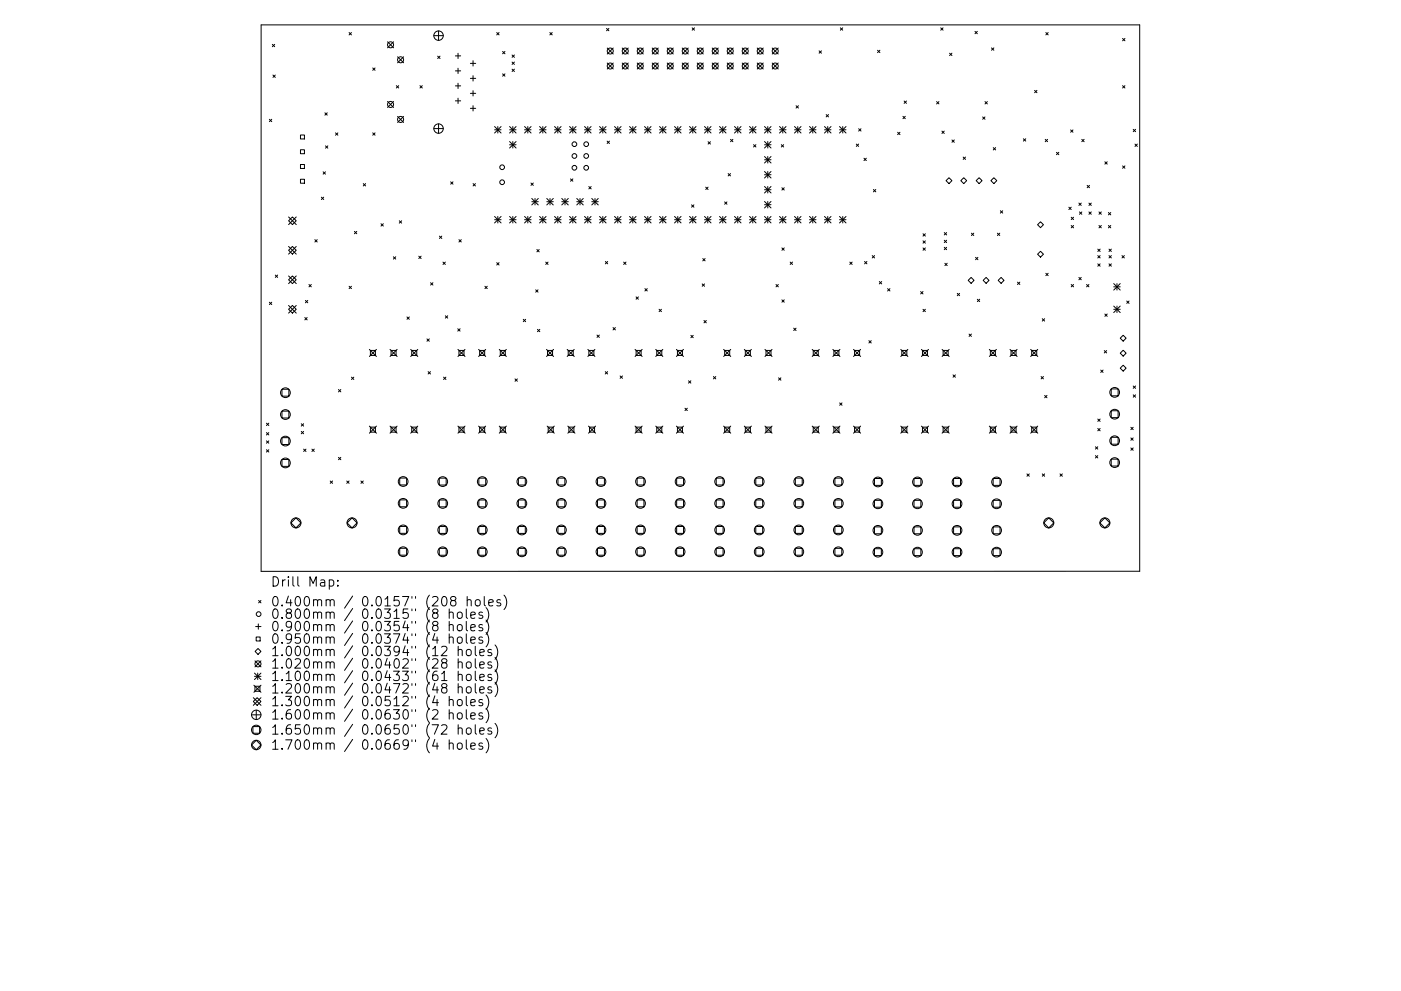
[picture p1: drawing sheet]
<svg xmlns="http://www.w3.org/2000/svg" width="297mm" height="210mm" viewBox="0 0 297 210" stroke-linecap="round" stroke-linejoin="round" font-family="sans-serif">
<defs><g id="words">
<g font-size="2.8">
<text x="57.3" y="124.5">Drill Map:</text>
<text x="57.3" y="128.7">0.400mm / 0.0157&quot; (208 holes)</text>
<text x="57.3" y="131.3">0.800mm / 0.0315&quot; (8 holes)</text>
<text x="57.3" y="133.9">0.900mm / 0.0354&quot; (8 holes)</text>
<text x="57.3" y="136.6">0.950mm / 0.0374&quot; (4 holes)</text>
<text x="57.3" y="139.2">1.000mm / 0.0394&quot; (12 holes)</text>
<text x="57.3" y="141.9">1.020mm / 0.0402&quot; (28 holes)</text>
<text x="57.3" y="144.5">1.100mm / 0.0433&quot; (61 holes)</text>
<text x="57.3" y="147.1">1.200mm / 0.0472&quot; (48 holes)</text>
<text x="57.3" y="149.8">1.300mm / 0.0512&quot; (4 holes)</text>
<text x="57.3" y="152.7">1.600mm / 0.0630&quot; (2 holes)</text>
<text x="57.3" y="155.9">1.650mm / 0.0650&quot; (72 holes)</text>
<text x="57.3" y="159.1">1.700mm / 0.0669&quot; (4 holes)</text>
</g>
</g></defs>
<g fill="none" stroke="#000" stroke-width=".21">
<path d="M55.4 5.3h186.2v115.9h-186.2zM57.7 9.4l.5 .5M57.9 15.9l.5 .5M58.2 9.4l-.5 .5M58.4 15.9l-.5 .5M74 6.9l.5 .5M74.5 6.9l-.5 .5M79 14.4l.5 .5M79.5 14.4l-.5 .5M82.2 8.9l1.2 1.2M83.4 8.9l-1.2 1.2M84 18.2l.5 .5"/>
<path d="M84.3 12l1.3 1.3M84.5 18.2l-.5 .5M85.6 12l-1.3 1.3M89 18.2l.5 .5M89.5 18.2l-.5 .5M92 7.6h2M92.8 11.9l.5 .5M93 6.6v2M93.3 11.9l-.5 .5M96.5 11.9h1.2M96.5 15h1.2M96.5 18.2h1.2"/>
<path d="M97.1 11.3v1.1M97.1 14.5v1.1M97.1 17.7v1.1M99.7 13.4h1.2M99.7 16.6h1.2M99.7 19.8h1.2M100.3 12.9v1.1M100.3 16.1v1.1M100.3 19.2v1.2M105.3 6.9l.5 .5M105.8 6.9l-.5 .5M106.6 10.9l.5 .5"/>
<path d="M106.6 15.7l.5 .5M107.1 10.9l-.5 .5M107.1 15.7l-.5 .5M108.6 11.7l.5 .5M108.6 13.2l.5 .5M108.6 14.7l.5 .5M109.1 11.7l-.5 .5M109.1 13.2l-.5 .5M109.1 14.7l-.5 .5M116.6 6.9l.5 .5M117.1 6.9l-.5 .5M128.6 6l.5 .5"/>
<path d="M128.7 10.2l1.3 1.3M128.7 13.4l1.3 1.2M129.1 6l-.5 .5M130 10.2l-1.3 1.3M130 13.4l-1.3 1.2M131.9 13.4l1.3 1.2M131.9 10.2l1.3 1.3M133.2 10.2l-1.3 1.3M133.2 13.4l-1.3 1.2M135.1 13.4l1.3 1.2M135.1 10.2l1.3 1.3M136.4 10.2l-1.3 1.3"/>
<path d="M136.4 13.4l-1.3 1.2M138.3 13.4l1.3 1.2M138.3 10.2l1.3 1.3M139.6 10.2l-1.3 1.3M139.6 13.4l-1.3 1.2M141.5 13.4l1.2 1.2M141.5 10.2l1.2 1.3M142.7 10.2l-1.2 1.3M142.7 13.4l-1.2 1.2M144.6 13.4l1.3 1.2M144.6 10.2l1.3 1.3M145.9 10.2l-1.3 1.3"/>
<path d="M145.9 13.4l-1.3 1.2M146.7 5.9l.5 .5M147.2 5.9l-.5 .5M147.8 13.4l1.3 1.2M147.8 10.2l1.3 1.3M149.1 10.2l-1.3 1.3M149.1 13.4l-1.3 1.2M151 10.2l1.3 1.3M151 13.4l1.3 1.2M152.3 10.2l-1.3 1.3M152.3 13.4l-1.3 1.2M154.2 10.2l1.3 1.3"/>
<path d="M154.2 13.4l1.3 1.2M155.5 10.2l-1.3 1.3M155.5 13.4l-1.3 1.2M157.4 13.4l1.2 1.2M157.4 10.2l1.2 1.3M158.6 10.2l-1.2 1.3M158.6 13.4l-1.2 1.2M160.5 13.4l1.3 1.2M160.5 10.2l1.3 1.3M161.8 10.2l-1.3 1.3M161.8 13.4l-1.3 1.2M163.7 10.2l1.3 1.3"/>
<path d="M163.7 13.4l1.3 1.2M165 10.2l-1.3 1.3M165 13.4l-1.3 1.2M173.7 10.8l.5 .5M174.2 10.8l-.5 .5M178.2 5.9l.5 .5M178.7 5.9l-.5 .5M186.1 10.7l.5 .5M186.6 10.7l-.5 .5M199.5 5.9l.5 .5M200 5.9l-.5 .5M201.3 11.3l.5 .5"/>
<path d="M201.8 11.3l-.5 .5M206.7 6.7l.5 .5M207.2 6.7l-.5 .5M210.2 10.2l.5 .5M210.7 10.2l-.5 .5M219.4 19.2l.5 .5M219.9 19.2l-.5 .5M221.7 6.9l.5 .5M222.2 6.9l-.5 .5M238 8.2l.5 .5M238 18.2l.5 .5M238.5 8.2l-.5 .5"/>
<path d="M238.5 18.2l-.5 .5M57.1 25.3l.5 .5M57.6 25.3l-.5 .5M63.7 28.6h.8v.9h-.8zM63.7 31.8h.8v.8h-.8zM63.7 34.9h.8v.8h-.8zM63.7 38h.8v.9h-.8zM68.5 36.5l.5 .5M68.9 23.9l.5 .5M69 36.5l-.5 .5M69 30.9l.5 .5M69.4 23.9l-.5 .5"/>
<path d="M69.5 30.9l-.5 .5M71.1 28.2l.5 .5M71.6 28.2l-.5 .5M77 39l.5 .5M77.5 39l-.5 .5M79 28.2l.5 .5M79.5 28.2l-.5 .5M82.2 21.5l1.2 1.3M83.4 21.5l-1.2 1.3M84.3 24.7l1.3 1.3M85.6 24.7l-1.3 1.3M92 27.3h2"/>
<path d="M93 26.3v2M95.5 38.6l.5 .5M96 38.6l-.5 .5M96.5 21.4h1.2M97.1 20.8v1.2M99.7 23h1.2M100.3 22.4v1.2M100.3 39l.5 .5M100.8 39l-.5 .5M104.9 26.8l1.3 1.4M104.9 27.5h1.3M105.5 26.8v1.4"/>
<path d="M106.2 26.8l-1.3 1.4M108 30l1.4 1.4M108 27.5h1.4M108 26.8l1.4 1.4M108 30.7h1.4M108.7 26.8v1.4M108.7 30v1.4M109.4 26.8l-1.4 1.4M109.4 30l-1.4 1.4M111.2 27.5h1.4M111.2 26.8l1.4 1.4M111.9 26.8v1.4"/>
<path d="M112.6 38.8l.5 .5M112.6 26.8l-1.4 1.4M113.1 38.8l-.5 .5M114.4 27.5h1.4M114.4 26.8l1.4 1.4M115.1 26.8v1.4M115.8 26.8l-1.4 1.4M117.6 27.5h1.4M117.6 26.8l1.4 1.4M118.3 26.8v1.4M119 26.8l-1.4 1.4M120.8 26.8l1.3 1.4"/>
<path d="M120.8 27.5h1.3M121 38l.5 .5M121.4 26.8v1.4M121.5 38l-.5 .5M122.1 26.8l-1.3 1.4M123.9 27.5h1.4M123.9 26.8l1.4 1.4M124.6 26.8v1.4M124.8 39.6l.5 .5M125.3 26.8l-1.4 1.4M125.3 39.6l-.5 .5M127.1 27.5h1.4"/>
<path d="M127.1 26.8l1.4 1.4M127.8 26.8v1.4M128.5 26.8l-1.4 1.4M128.7 29.9l.5 .5M129.2 29.9l-.5 .5M130.3 27.5h1.4M130.3 26.8l1.4 1.4M131 26.8v1.4M131.7 26.8l-1.4 1.4M133.5 27.5h1.4M133.5 26.8l1.4 1.4M134.2 26.8v1.4"/>
<path d="M134.9 26.8l-1.4 1.4M136.7 27.5h1.3M136.7 26.8l1.3 1.4M137.3 26.8v1.4M138 26.8l-1.3 1.4M139.8 27.5h1.4M139.8 26.8l1.4 1.4M140.5 26.8v1.4M141.2 26.8l-1.4 1.4M143 27.5h1.4M143 26.8l1.4 1.4M143.7 26.8v1.4"/>
<path d="M144.4 26.8l-1.4 1.4M146.2 27.5h1.4M146.2 26.8l1.4 1.4M146.9 26.8v1.4M147.6 26.8l-1.4 1.4M149.4 27.5h1.4M149.4 26.8l1.4 1.4M149.6 39.7l.5 .5M150.1 26.8v1.4M150.1 39.7l-.5 .5M150.1 30.1l.5 .5M150.6 30.1l-.5 .5"/>
<path d="M150.8 26.8l-1.4 1.4M152.6 27.5h1.3M152.6 26.8l1.3 1.4M153.2 26.8v1.4M153.9 26.8l-1.3 1.4M154.4 36.8l.5 .5M154.9 36.8l-.5 .5M154.9 29.6l.5 .5M155.4 29.6l-.5 .5M155.7 27.5h1.4M155.7 26.8l1.4 1.4M156.4 26.8v1.4"/>
<path d="M157.1 26.8l-1.4 1.4M158.9 27.5h1.4M158.9 26.8l1.4 1.4M159.6 26.8v1.4M159.8 30.7l.5 .5M160.3 30.7l-.5 .5M160.3 26.8l-1.4 1.4M162.1 27.5h1.4M162.1 30.7h1.4M162.1 39.6l1.4 1.3M162.1 33.2l1.4 1.4M162.1 30l1.4 1.4"/>
<path d="M162.1 26.8l1.4 1.4M162.1 33.9h1.4M162.1 36.4l1.4 1.4M162.1 37.1h1.4M162.8 26.8v1.4M162.8 30v1.4M162.8 33.2v1.4M162.8 36.4v1.4M162.8 39.6v1.3M163.5 26.8l-1.4 1.4M163.5 30l-1.4 1.4M163.5 33.2l-1.4 1.4"/>
<path d="M163.5 36.4l-1.4 1.4M163.5 39.6l-1.4 1.3M165.3 27.5h1.4M165.3 26.8l1.4 1.4M165.7 30.7l.5 .5M165.8 39.8l.5 .5M166 26.8v1.4M166.2 30.7l-.5 .5M166.3 39.8l-.5 .5M166.7 26.8l-1.4 1.4M168.5 27.5h1.3M168.5 26.8l1.3 1.4"/>
<path d="M168.8 22.4l.5 .5M169.1 26.8v1.4M169.3 22.4l-.5 .5M169.8 26.8l-1.3 1.4M171.6 27.5h1.4M171.6 26.8l1.4 1.4M172.3 26.8v1.4M173 26.8l-1.4 1.4M174.8 27.5h1.4M174.8 26.8l1.4 1.4M175.2 24.3l.5 .5M175.5 26.8v1.4"/>
<path d="M175.7 24.3l-.5 .5M176.2 26.8l-1.4 1.4M178 27.5h1.4M178 26.8l1.4 1.4M178.7 26.8v1.4M179.4 26.8l-1.4 1.4M181.6 30.6l.5 .5M182.1 30.6l-.5 .5M182.1 27.3l.5 .5M182.6 27.3l-.5 .5M183.2 33.6l.5 .5M183.7 33.6l-.5 .5"/>
<path d="M190.3 28.1l.5 .5M190.8 28.1l-.5 .5M191.4 24.7l.5 .5M191.7 21.4l.5 .5M191.9 24.7l-.5 .5M192.2 21.4l-.5 .5M198.6 21.6l.5 .5M199.1 21.6l-.5 .5M199.7 27.8l.5 .5M200.2 27.8l-.5 .5M200.6 38.3l.6-.6 .6 .6-.6 .7zM201.8 29.7l.5 .5"/>
<path d="M202.3 29.7l-.5 .5M203.7 38.3l.6-.6 .7 .6-.7 .7zM204.2 33.3l.5 .5M204.7 33.3l-.5 .5M207.6 37.7l.6 .6-.6 .7-.6-.7zM208.3 24.8l.5 .5M208.8 24.8l-.5 .5M208.8 21.6l.5 .5M209.3 21.6l-.5 .5M210.6 31.3l.5 .5M210.7 37.7l.6 .6-.6 .7-.6-.7zM211.1 31.3l-.5 .5"/>
<path d="M217 29.4l.5 .5M217.5 29.4l-.5 .5M221.6 29.6l.5 .5M222.1 29.6l-.5 .5M224 32.3l.5 .5M224.5 32.3l-.5 .5M227 27.6l.5 .5M227.5 27.6l-.5 .5M229.4 29.6l.5 .5M229.9 29.6l-.5 .5M230.5 39.3l.5 .5M231 39.3l-.5 .5"/>
<path d="M234.3 34.3l.5 .5M234.8 34.3l-.5 .5M238 35.2l.5 .5M238.5 35.2l-.5 .5M240.3 27.4l.5 .5M240.6 30.6l.5 .5M240.8 27.4l-.5 .5M241.1 30.6l-.5 .5M58.4 58.4l.5 .5M58.9 58.4l-.5 .5M61.2 46.8l.8-.8 .8 .8-.8 .9zM61.2 53.1l.8-.8 .8 .8-.8 .8z"/>
<path d="M61.2 59.4l.8-.9 .8 .9-.8 .8zM61.2 46l1.6 1.7M61.2 52.3l1.6 1.6M61.2 58.5l1.6 1.7M62.8 46l-1.6 1.7M62.8 52.3l-1.6 1.6M62.8 58.5l-1.6 1.7M66.8 50.8l.5 .5M67.3 50.8l-.5 .5M68.1 41.8l.5 .5M68.6 41.8l-.5 .5M75.1 49.1l.5 .5"/>
<path d="M75.6 49.1l-.5 .5M80.8 47.5l.5 .5M81.3 47.5l-.5 .5M83.4 54.5l.5 .5M83.9 54.5l-.5 .5M84.7 46.8l.5 .5M85.2 46.8l-.5 .5M88.8 54.4l.5 .5M89.3 54.4l-.5 .5M91.3 60l.5 .5M91.8 60l-.5 .5M93.2 50.1l.5 .5"/>
<path d="M93.7 50.1l-.5 .5M93.9 55.6l.5 .5M94.4 55.6l-.5 .5M97.3 50.8l.5 .5M97.8 50.8l-.5 .5M104.9 45.9l1.3 1.4M104.9 46.6h1.3M105.3 55.7l.5 .5M105.5 45.9v1.4M105.8 55.7l-.5 .5M106.2 45.9l-1.3 1.4M108 46.6h1.4"/>
<path d="M108 45.9l1.4 1.4M108.7 45.9v1.4M109.4 45.9l-1.4 1.4M111.2 46.6h1.4M111.2 45.9l1.4 1.4M111.9 45.9v1.4M112.6 45.9l-1.4 1.4M112.7 42.1l1.4 1.4M112.7 42.8h1.4M113.4 42.1v1.4M113.8 52.9l.5 .5M114.1 42.1l-1.4 1.4"/>
<path d="M114.3 52.9l-.5 .5M114.4 46.6h1.4M114.4 45.9l1.4 1.4M115.1 45.9v1.4M115.7 55.6l.5 .5M115.8 45.9l-1.4 1.4M115.9 42.8h1.4M115.9 42.1l1.4 1.4M116.2 55.6l-.5 .5M116.6 42.1v1.4M117.3 42.1l-1.4 1.4M117.6 46.6h1.4"/>
<path d="M117.6 45.9l1.4 1.4M118.3 45.9v1.4M119 45.9l-1.4 1.4M119.1 42.8h1.4M119.1 42.1l1.4 1.4M119.8 42.1v1.4M120.5 42.1l-1.4 1.4M120.8 46.6h1.3M120.8 45.9l1.3 1.4M121.4 45.9v1.4M122.1 45.9l-1.3 1.4M122.3 42.8h1.4"/>
<path d="M122.3 42.1l1.4 1.4M123 42.1v1.4M123.7 42.1l-1.4 1.4M123.9 45.9l1.4 1.4M123.9 46.6h1.4M124.6 45.9v1.4M125.3 45.9l-1.4 1.4M125.5 42.8h1.3M125.5 42.1l1.3 1.4M126.2 42.1v1.4M126.8 42.1l-1.3 1.4M127.1 45.9l1.4 1.4"/>
<path d="M127.1 46.6h1.4M127.8 45.9v1.4M128.3 55.5l.5 .5M128.5 45.9l-1.4 1.4M128.8 55.5l-.5 .5M130.3 46.6h1.4M130.3 45.9l1.4 1.4M131 45.9v1.4M131.7 45.9l-1.4 1.4M132.2 55.6l.5 .5M132.7 55.6l-.5 .5M133.5 46.6h1.4"/>
<path d="M133.5 45.9l1.4 1.4M134.2 45.9v1.4M134.9 45.9l-1.4 1.4M136.7 46.6h1.3M136.7 45.9l1.3 1.4M137.3 45.9v1.4M138 45.9l-1.3 1.4M139.8 46.6h1.4M139.8 45.9l1.4 1.4M140.5 45.9v1.4M141.2 45.9l-1.4 1.4M143 46.6h1.4"/>
<path d="M143 45.9l1.4 1.4M143.7 45.9v1.4M144.4 45.9l-1.4 1.4M146.2 46.6h1.4M146.2 45.9l1.4 1.4M146.6 43.5l.5 .5M146.9 45.9v1.4M147.1 43.5l-.5 .5M147.6 45.9l-1.4 1.4M149 54.9l.5 .5M149.4 46.6h1.4M149.4 45.9l1.4 1.4"/>
<path d="M149.5 54.9l-.5 .5M150.1 45.9v1.4M150.8 45.9l-1.4 1.4M152.6 46.6h1.3M152.6 45.9l1.3 1.4M153.2 45.9v1.4M153.6 42.8l.5 .5M153.9 45.9l-1.3 1.4M154.1 42.8l-.5 .5M155.7 45.9l1.4 1.4M155.7 46.6h1.4M156.4 45.9v1.4"/>
<path d="M157.1 45.9l-1.4 1.4M158.9 46.6h1.4M158.9 45.9l1.4 1.4M159.6 45.9v1.4M160.3 45.9l-1.4 1.4M162.1 46.6h1.4M162.1 40.3h1.4M162.1 42.7l1.4 1.4M162.1 43.4h1.4M162.1 45.9l1.4 1.4M162.8 42.7v1.4M162.8 45.9v1.4"/>
<path d="M163.5 42.7l-1.4 1.4M163.5 45.9l-1.4 1.4M165.3 46.6h1.4M165.3 45.9l1.4 1.4M165.8 52.6l.5 .5M166 45.9v1.4M166.3 52.6l-.5 .5M166.7 45.9l-1.4 1.4M167.5 55.6l.5 .5M168 55.6l-.5 .5M168.5 46.6h1.3M168.5 45.9l1.3 1.4"/>
<path d="M169.1 45.9v1.4M169.8 45.9l-1.3 1.4M171.6 46.6h1.4M171.6 45.9l1.4 1.4M172.3 45.9v1.4M173 45.9l-1.4 1.4M174.8 46.6h1.4M174.8 45.9l1.4 1.4M175.5 45.9v1.4M176.2 45.9l-1.4 1.4M178 46.6h1.4M178 45.9l1.4 1.4"/>
<path d="M178.7 45.9v1.4M179.4 45.9l-1.4 1.4M180.2 55.6l.5 .5M180.7 55.6l-.5 .5M183.3 55.5l.5 .5M183.8 55.5l-.5 .5M184.9 54.2l.5 .5M185.2 40.2l.5 .5M185.4 54.2l-.5 .5M185.7 40.2l-.5 .5M186.4 59.7l.5 .5M186.9 59.7l-.5 .5"/>
<path d="M195.7 49.6l.5 .5M195.7 51.1l.5 .5M195.7 52.6l.5 .5M196.2 49.6l-.5 .5M196.2 51.1l-.5 .5M196.2 52.6l-.5 .5M200.2 49.3l.5 .5M200.2 51l.5 .5M200.2 52.5l.5 .5M200.3 55.9l.5 .5M200.7 49.3l-.5 .5M200.7 51l-.5 .5"/>
<path d="M200.7 52.5l-.5 .5M200.8 55.9l-.5 .5M205.3 59.5l.6-.6 .6 .6-.6 .6zM206 49.5l.5 .5M206.5 49.5l-.5 .5M206.8 54.6l.5 .5M207.3 54.6l-.5 .5M208.4 59.5l.7-.6 .6 .6-.6 .6zM211.5 49.5l.5 .5M211.6 59.5l.7-.6 .6 .6-.6 .6zM212 49.5l-.5 .5M212.1 44.7l.5 .5"/>
<path d="M212.6 44.7l-.5 .5M215.7 59.9l.5 .5M216.2 59.9l-.5 .5M220 47.7l.6-.6 .6 .6-.6 .6zM220 53.9l.6-.6 .6 .6-.6 .7zM221.7 58l.5 .5M222.2 58l-.5 .5M226.6 44l.5 .5M227.1 44l-.5 .5M227.1 46.1l.5 .5M227.1 47.8l.5 .5M227.6 46.1l-.5 .5"/>
<path d="M227.6 47.8l-.5 .5M228.7 43.1l.5 .5M228.7 58.9l.5 .5M228.9 45l.5 .5M229.2 43.1l-.5 .5M229.2 58.9l-.5 .5M229.4 45l-.5 .5M230.9 43.1l.5 .5M230.9 45l.5 .5M231.4 43.1l-.5 .5M231.4 45l-.5 .5M232.8 52.9l.5 .5"/>
<path d="M232.8 54.2l.5 .5M232.8 56l.5 .5M233 45l.5 .5M233 47.8l.5 .5M233.3 52.9l-.5 .5M233.3 54.2l-.5 .5M233.3 56l-.5 .5M233.5 45l-.5 .5M233.5 47.8l-.5 .5M235 45.1l.5 .5M235 47.8l.5 .5M235.1 52.9l.5 .5"/>
<path d="M235.1 54.2l.5 .5M235.1 56l.5 .5M235.5 45.1l-.5 .5M235.5 47.8l-.5 .5M235.6 52.9l-.5 .5M235.6 54.2l-.5 .5M235.6 56l-.5 .5M237.9 54.2l.5 .5M238.4 54.2l-.5 .5M57.1 64.1l.5 .5M57.6 64.1l-.5 .5M61.2 65.6l.8-.8 .8 .8-.8 .8z"/>
<path d="M61.2 64.8l1.6 1.6M62.8 64.8l-1.6 1.6M64.6 67.4l.5 .5M64.8 63.7l.5 .5M65.1 67.4l-.5 .5M65.3 63.7l-.5 .5M65.5 60.4l.5 .5M66 60.4l-.5 .5M74 60.7l.5 .5M74.5 60.7l-.5 .5M78.3 74.1l1.5 1.5M78.5 74.4h1.1v1h-1.1z"/>
<path d="M79.8 74.1l-1.5 1.5M82.7 74.1l1.5 1.5M82.9 74.4h1.1v1h-1.1zM84.2 74.1l-1.5 1.5M86.3 67.2l.5 .5M86.8 67.2l-.5 .5M87.1 74.1l1.5 1.5M87.3 74.4h1.1v1h-1.1zM88.6 74.1l-1.5 1.5M90.5 71.9l.5 .5M90.8 78.8l.5 .5M91 71.9l-.5 .5"/>
<path d="M91.3 78.8l-.5 .5M94.4 67l.5 .5M94.9 67l-.5 .5M97 69.8l.6 .5M97.1 74.1l1.5 1.5M97.3 74.4h1.1v1h-1.1zM97.6 69.8l-.6 .5M98.6 74.1l-1.5 1.5M101.5 74.1l1.5 1.5M101.7 74.4h1.1v1h-1.1zM102.8 60.7l.5 .5M103 74.1l-1.5 1.5"/>
<path d="M103.3 60.7l-.5 .5M105.9 74.1l1.5 1.5M106.1 74.4h1v1h-1zM107.4 74.1l-1.5 1.5M110.9 67.7l.5 .5M111.4 67.7l-.5 .5M113.6 61.5l.5 .5M113.9 69.9l.6 .5M114.1 61.5l-.5 .5M114.5 69.9l-.6 .5M115.9 74.1l1.5 1.5M116.1 74.4h1.1v1h-1.1z"/>
<path d="M117.4 74.1l-1.5 1.5M120.3 74.1l1.5 1.5M120.5 74.4h1v1h-1zM121.8 74.1l-1.5 1.5M124.6 74.1l1.5 1.5M124.9 74.4h1v1h-1zM126.1 74.1l-1.5 1.5M126.6 71.1l.5 .5M127.1 71.1l-.5 .5M128.3 78.8l.5 .5M128.8 78.8l-.5 .5M130 69.5l.5 .5"/>
<path d="M130.5 69.5l-.5 .5M131.5 79.8l.5 .5M132 79.8l-.5 .5M134.6 74.1l1.5 1.5M134.9 63l.5 .5M134.9 74.4h1v1h-1zM135.4 63l-.5 .5M136.1 74.1l-1.5 1.5M136.7 61.2l.5 .5M137.2 61.2l-.5 .5M139 74.1l1.5 1.5M139.2 74.4h1.1v1h-1.1z"/>
<path d="M139.7 65.6l.5 .5M140.2 65.6l-.5 .5M140.5 74.1l-1.5 1.5M143.4 74.1l1.5 1.5M143.6 74.4h1.1v1h-1.1zM144.9 74.1l-1.5 1.5M146.5 71.1l.5 .6M147 71.1l-.5 .6M148.9 60.2l.5 .5M149.3 68l.5 .5M149.4 60.2l-.5 .5M149.8 68l-.5 .5"/>
<path d="M151.3 79.9l.5 .5M151.8 79.9l-.5 .5M153.4 74.1l1.5 1.5M153.6 74.4h1.1v1h-1.1zM154.9 74.1l-1.5 1.5M157.8 74.1l1.5 1.5M158 74.4h1.1v1h-1.1zM159.3 74.1l-1.5 1.5M162.2 74.1l1.5 1.5M162.4 74.4h1.1v1h-1.1zM163.7 74.1l-1.5 1.5M164.5 60.4l.5 .5"/>
<path d="M165 60.4l-.5 .5M165.8 63.6l.5 .5M166.3 63.6l-.5 .5M168.3 69.6l.5 .5M168.8 69.6l-.5 .5M172.2 74.1l1.5 1.5M172.4 74.4h1.1v1h-1.1zM173.7 74.1l-1.5 1.5M176.6 74.1l1.5 1.5M176.8 74.4h1.1v1h-1.1zM178.1 74.1l-1.5 1.5M181 74.1l1.5 1.5"/>
<path d="M181.2 74.4h1v1h-1zM182.5 74.1l-1.5 1.5M184.2 72.3l.5 .5M184.7 72.3l-.5 .5M188.2 61.2l.5 .5M188.7 61.2l-.5 .5M191 74.1l1.5 1.5M191.2 74.4h1.1v1h-1.1zM192.5 74.1l-1.5 1.5M195.2 61.9l.5 .5M195.4 74.1l1.5 1.5M195.6 74.4h1v1h-1z"/>
<path d="M195.7 61.9l-.5 .5M195.7 65.6l.5 .5M196.2 65.6l-.5 .5M196.9 74.1l-1.5 1.5M199.7 74.1l1.5 1.5M200 74.4h1v1h-1zM201.2 74.1l-1.5 1.5M202.1 79.5l.5 .5M202.6 79.5l-.5 .5M203 62.2l.5 .5M203.5 62.2l-.5 .5M205.5 70.9l.5 .5"/>
<path d="M206 70.9l-.5 .5M207.2 63.5l.5 .5M207.7 63.5l-.5 .5M209.8 74.1l1.5 1.5M210 74.4h1v1h-1zM211.3 74.1l-1.5 1.5M214.1 74.1l1.5 1.5M214.4 74.4h1v1h-1zM215.6 74.1l-1.5 1.5M218.5 74.1l1.5 1.5M218.7 74.4h1.1v1h-1.1zM220 74.1l-1.5 1.5"/>
<path d="M220.7 79.9l.5 .5M221 67.6l.5 .5M221.2 79.9l-.5 .5M221.5 67.6l-.5 .5M227.1 60.4l.5 .5M227.6 60.4l-.5 .5M230.4 60.4l.5 .5M230.9 60.4l-.5 .5M233.4 78.5l.5 .5M233.9 78.5l-.5 .5M234.1 74.4l.5 .5M234.3 66.6l.5 .5"/>
<path d="M234.6 74.4l-.5 .5M234.8 66.6l-.5 .5M236.1 60.2l1.4 1.3M236.1 60.9h1.4M236.1 64.9l1.4 1.4M236.1 65.6h1.4M236.8 60.2v1.3M236.8 64.9v1.4M237.5 78.1l.6-.6 .7 .6-.7 .6zM237.5 60.2l-1.4 1.3M237.5 64.9l-1.4 1.4M238.1 71.1l.7 .7-.7 .6-.6-.6z"/>
<path d="M238.1 74.3l.7 .6-.7 .7-.6-.7zM238.9 63.9l.5 .5M239.4 63.9l-.5 .5M56.5 89.8l.5 .5M56.5 91.8l.5 .5M56.5 93.5l.5 .5M56.5 95.4l.5 .5M57 89.8l-.5 .5M57 91.8l-.5 .5M57 93.5l-.5 .5M57 95.4l-.5 .5M59.8 82.6h1.4v1.4h-1.4z"/>
<path d="M59.8 87.2h1.4v1.5h-1.4zM59.8 92.9h1.4v1.4h-1.4zM59.8 97.5h1.4v1.4h-1.4zM63.9 89.9l.5 .5M63.9 91.5l.5 .5M64.4 89.9l-.5 .5M64.4 91.5l-.5 .5M64.4 95.3l.5 .5M64.9 95.3l-.5 .5M66.1 95.3l.5 .5M66.6 95.3l-.5 .5M71.8 82.6l.5 .5"/>
<path d="M71.8 97l.5 .5M72.3 82.6l-.5 .5M72.3 97l-.5 .5M74.5 80l.5 .5M75 80l-.5 .5M78.3 90.4l1.5 1.5M78.5 90.6h1.1v1.1h-1.1zM79.8 90.4l-1.5 1.5M82.7 90.4l1.5 1.5M82.9 90.6h1.1v1.1h-1.1zM84.2 90.4l-1.5 1.5M87.1 90.4l1.5 1.5"/>
<path d="M87.3 90.6h1.1v1.1h-1.1zM88.6 90.4l-1.5 1.5M94 80l.5 .5M94.5 80l-.5 .5M97.1 90.4l1.5 1.5M97.3 90.6h1.1v1.1h-1.1zM98.6 90.4l-1.5 1.5M101.5 90.4l1.5 1.5M101.7 90.6h1.1v1.1h-1.1zM103 90.4l-1.5 1.5M105.9 90.4l1.5 1.5M106.1 90.6h1v1.1h-1z"/>
<path d="M107.4 90.4l-1.5 1.5M109.2 80.4l.5 .5M109.7 80.4l-.5 .5M116 90.4l1.5 1.5M116.2 90.6h1.1v1.1h-1.1zM117.5 90.4l-1.5 1.5M120.4 90.4l1.5 1.5M120.6 90.6h1.1v1.1h-1.1zM121.9 90.4l-1.5 1.5M124.8 90.4l1.5 1.5M125 90.6h1.1v1.1h-1.1zM126.3 90.4l-1.5 1.5"/>
<path d="M134.6 90.4l1.5 1.5M134.9 90.6h1v1.1h-1zM136.1 90.4l-1.5 1.5M139 90.4l1.5 1.5M139.2 90.6h1.1v1.1h-1.1zM140.5 90.4l-1.5 1.5M143.4 90.4l1.5 1.5M143.6 90.6h1.1v1.1h-1.1zM144.9 90.4l-1.5 1.5M145.2 86.6l.5 .5M145.7 86.6l-.5 .5M146 80.8l.5 .5"/>
<path d="M146.5 80.8l-.5 .5M153.4 90.4l1.5 1.5M153.6 90.6h1.1v1.1h-1.1zM154.9 90.4l-1.5 1.5M157.8 90.4l1.5 1.5M158 90.6h1.1v1.1h-1.1zM159.3 90.4l-1.5 1.5M162.2 90.4l1.5 1.5M162.4 90.6h1.1v1.1h-1.1zM163.7 90.4l-1.5 1.5M165.1 80.2l.5 .5M165.6 80.2l-.5 .5"/>
<path d="M172.2 90.4l1.5 1.5M172.4 90.6h1.1v1.1h-1.1zM173.7 90.4l-1.5 1.5M176.6 90.4l1.5 1.5M176.8 90.6h1.1v1.1h-1.1zM178 85.5l.5 .5M178.1 90.4l-1.5 1.5M178.5 85.5l-.5 .5M181 90.4l1.5 1.5M181.2 90.6h1v1.1h-1zM182.5 90.4l-1.5 1.5M191 90.4l1.5 1.5"/>
<path d="M191.2 90.6h1.1v1.1h-1.1zM192.5 90.4l-1.5 1.5M195.4 90.4l1.5 1.5M195.6 90.6h1v1.1h-1zM196.9 90.4l-1.5 1.5M199.7 90.4l1.5 1.5M200 90.6h1v1.1h-1zM201.2 90.4l-1.5 1.5M209.8 90.4l1.5 1.5M210 90.6h1v1.1h-1zM211.3 90.4l-1.5 1.5M214.1 90.4l1.5 1.5"/>
<path d="M214.4 90.6h1v1.1h-1zM215.6 90.4l-1.5 1.5M218.5 90.4l1.5 1.5M218.7 90.6h1.1v1.1h-1.1zM220 90.4l-1.5 1.5M221.5 83.9l.5 .5M222 83.9l-.5 .5M232.3 94.8l.5 .5M232.3 96.7l.5 .5M232.8 94.8l-.5 .5M232.8 96.7l-.5 .5M232.8 88.9l.5 .5"/>
<path d="M232.8 90.9l.5 .5M233.3 88.9l-.5 .5M233.3 90.9l-.5 .5M235.6 82.5h1.5v1.5h-1.5zM235.6 87.1h1.5v1.5h-1.5zM235.6 92.8h1.5v1.4h-1.5zM235.6 97.4h1.5v1.5h-1.5zM239.8 95l.5 .5M239.8 90.7l.5 .5M239.8 92.9l.5 .5M240.3 90.7l-.5 .5M240.3 92.9l-.5 .5"/>
<path d="M240.3 95l-.5 .5M240.3 81.9l.5 .5M240.3 83.8l.5 .5M240.8 81.9l-.5 .5M240.8 83.8l-.5 .5M62.7 109.9l1.1 1-1.1 1.1-1-1.1zM70 102l.5 .5M70.5 102l-.5 .5M73.5 102l.5 .5M74 102l-.5 .5M74.6 109.9l1.1 1-1.1 1.1-1-1.1zM76.5 102l.5 .5"/>
<path d="M77 102l-.5 .5M84.7 101.4h1.5v1.5h-1.5zM84.7 106.1h1.5v1.4h-1.5zM84.7 111.7h1.5v1.5h-1.5zM84.7 116.3h1.5v1.5h-1.5zM93.1 101.4h1.5v1.5h-1.5zM93.1 106.1h1.5v1.4h-1.5zM93.1 111.7h1.5v1.5h-1.5zM93.1 116.3h1.5v1.5h-1.5zM101.5 101.4h1.5v1.5h-1.5zM101.5 106.1h1.5v1.4h-1.5zM101.5 111.7h1.5v1.5h-1.5z"/>
<path d="M101.5 116.3h1.5v1.5h-1.5zM109.9 101.4h1.5v1.5h-1.5zM109.9 106.1h1.5v1.4h-1.5zM109.9 111.7h1.5v1.5h-1.5zM109.9 116.3h1.5v1.5h-1.5zM118.3 101.4h1.5v1.5h-1.5zM118.3 106.1h1.5v1.4h-1.5zM118.3 111.7h1.5v1.5h-1.5zM118.3 116.3h1.5v1.5h-1.5zM126.7 101.4h1.4v1.5h-1.4zM126.7 106.1h1.4v1.4h-1.4zM126.7 111.7h1.4v1.5h-1.4z"/>
<path d="M126.7 116.3h1.4v1.5h-1.4zM135.1 101.4h1.4v1.5h-1.4zM135.1 106.1h1.4v1.4h-1.4zM135.1 111.7h1.4v1.5h-1.4zM135.1 116.3h1.4v1.5h-1.4zM143.5 101.4h1.4v1.5h-1.4zM143.5 106.1h1.4v1.4h-1.4zM143.5 111.7h1.4v1.5h-1.4zM143.5 116.3h1.4v1.5h-1.4zM151.9 101.4h1.4v1.5h-1.4zM151.9 106.1h1.4v1.4h-1.4zM151.9 111.7h1.4v1.5h-1.4z"/>
<path d="M151.9 116.3h1.4v1.5h-1.4zM160.2 101.4h1.5v1.5h-1.5zM160.2 106.1h1.5v1.4h-1.5zM160.2 111.7h1.5v1.5h-1.5zM160.2 116.3h1.5v1.5h-1.5zM168.6 101.4h1.5v1.5h-1.5zM168.6 106.1h1.5v1.4h-1.5zM168.6 111.7h1.5v1.5h-1.5zM168.6 116.3h1.5v1.5h-1.5zM177 101.4h1.5v1.5h-1.5zM177 106.1h1.5v1.4h-1.5zM177 111.7h1.5v1.5h-1.5z"/>
<path d="M177 116.3h1.5v1.5h-1.5zM185.4 101.5h1.5v1.5h-1.5zM185.4 106.2h1.5v1.4h-1.5zM185.4 111.8h1.5v1.4h-1.5zM185.4 116.4h1.5v1.5h-1.5zM193.8 101.5h1.5v1.5h-1.5zM193.8 106.2h1.5v1.4h-1.5zM193.8 111.8h1.5v1.4h-1.5zM193.8 116.4h1.5v1.5h-1.5zM202.2 101.5h1.4v1.5h-1.4zM202.2 106.2h1.4v1.4h-1.4zM202.2 111.8h1.4v1.4h-1.4z"/>
<path d="M202.2 116.4h1.4v1.5h-1.4zM210.6 101.5h1.4v1.5h-1.4zM210.6 106.2h1.4v1.4h-1.4zM210.6 111.8h1.4v1.4h-1.4zM210.6 116.4h1.4v1.5h-1.4zM217.7 100.5l.5 .5M218.2 100.5l-.5 .5M221 100.5l.5 .5M221.5 100.5l-.5 .5M222.4 109.9l1 1-1 1.1-1.1-1.1zM224.7 100.5l.5 .5M225.2 100.5l-.5 .5"/>
<path d="M234.3 109.9l1 1-1 1.1-1.1-1.1zM54.2 132.9h1.1M54.3 135.2h.9v.8h-.9zM54.7 137.6l.6 .6-.6 .6-.6-.6zM54.8 132.4v1.1M54.8 127.4l.5 .5M55.3 127.4l-.5 .5M69.8 123.1l.6-.1 .4 .4v.6l-.2 .3h-.8M71.6 124.2v.2M71.6 123.1v.2M93.6 137.3l.3-.2 .7 .1a.54 .54 0 0 1 .1 .8l-1.2 1.1h1.3M95.2 130.1a.5 .5 0 0 1 .9 0v1.1"/>
<path d="M95.2 132.7a.5 .5 0 0 1 .9 .1v1M95.2 135.3a.5 .5 0 0 1 .9 .1v1.1M95.2 129.2v2M95.2 131.8v2M95.2 134.5v2M95.9 127.4l-.4-.4 .1-.3 .3-.1 .6 .1 .2 .2-.1 .3-.9 .3-.2 .3v.4l.4 .4h.4l.4-.4v-.4l-.4-.4M97.1 130.1a.54 .54 0 0 1 .5-.2 .54 .54 0 0 1 .4 .3v.6a.54 .54 0 0 1-.5 .4 .54 .54 0 0 1-.5-.4zM97.1 132.7a.54 .54 0 0 1 .5-.2 .54 .54 0 0 1 .4 .4v.6a.54 .54 0 0 1-.5 .4 .54 .54 0 0 1-.5-.4zM97.1 135.3a.54 .54 0 0 1 .5-.2 .54 .54 0 0 1 .4 .4v.6a.54 .54 0 0 1-.5 .4 .54 .54 0 0 1-.5-.4zM97.1 138a.5 .5 0 0 1 .9 .1v1M97.1 137.1v2M97.1 139.8v2"/>
<path d="M98.9 129.2v1.7l.2 .3M98.9 131.8v1.8l.2 .2M98.9 134.5v1.7l.2 .3M99 138a.54 .54 0 0 1 .5-.2 .54 .54 0 0 1 .4 .4v.5a.54 .54 0 0 1-.5 .4 .54 .54 0 0 1-.5-.4zM99.1 127.4l.2-.2 .5 .1 .1 1.3M99.1 126.6v2M99.8 130.5l1-.2-.1-.3-.6-.1-.3 .2 .1 1h.8M99.8 133.2l1-.2-.1-.4-.6-.1-.3 .3 .1 .9h.8M99.8 135.8l1-.2-.1-.4-.6-.1-.3 .3 .1 1h.8M100.8 137.1v1.7l.3 .3M100.8 139.8v1.7l.3 .3M101 127.3l.1-.1a.54 .54 0 0 1 .7 .4v.6a.54 .54 0 0 1-.5 .4 .54 .54 0 0 1-.5-.4v-.6z"/>
<path d="M101.7 138.5l1-.2-.1-.4-.6-.1-.3 .3 .1 .9h.8M102.3 130l-.5-.1-.3 .2 .1 .3 .7 .2v.5h-.8M102.3 132.6l-.5-.1-.3 .3 .1 .3 .7 .2v.4h-.8M102.3 135.2l-.5-.1-.3 .3 .1 .3 .7 .2v.5h-.8M102.7 126.6v1.7l.3 .3M103.1 128.9a2.29 2.29 0 0 1 0 3.1M103.1 131.6a2.29 2.29 0 0 1 0 3M103.1 134.2a2.29 2.29 0 0 1 0 3M103.6 127.9l1-.2-.1-.4-.6-.1-.3 .3 .1 1h.8M104.2 137.9l-.5-.1-.3 .3 .1 .3 .7 .1v.5h-.8M105 136.8a2.29 2.29 0 0 1 0 3.1M105 139.5a2.29 2.29 0 0 1 0 3"/>
<path d="M106.1 127.3l-.5-.1-.3 .3 .1 .3 .7 .2v.5h-.8M106.9 126.3a2.29 2.29 0 0 1 0 3M53.3 158.1l1-1 1 1-1 1zM53.3 151.7h2M53.6 154.2h1.4v1.4h-1.4zM53.7 148.8l.8-.8 .8 .8-.8 .8zM53.7 148l1.6 1.6M53.8 145.4l1.5 1.5M54 142.8l1.3 1.4M54 143.5h1.3M54 145.6h1.1v1.1h-1.1zM54.1 140.2l1.2 1.3"/>
<path d="M54.3 150.7v2M54.6 142.8v1.4M55.3 140.2l-1.2 1.3M55.3 142.8l-1.3 1.4M55.3 145.4l-1.5 1.5M55.3 148l-1.6 1.6M93.6 154l.3-.2 .7 .1a.54 .54 0 0 1 .1 .7l-1.2 1.2h1.3M93.6 144.4h1.2M94 140.6l-.4-.4 .1-.3 .3-.1 .6 .1 .2 .2-.1 .3-.9 .3-.2 .3v.4l.4 .4h.4l.4-.4v-.4l-.4-.4M94 145.9l-.4-.4 .1-.3 .3-.2 .6 .1 .2 .3-.1 .3-.9 .3-.2 .3 .1 .5 .3 .2 .6-.1 .2-.2v-.4l-.4-.4M95.2 148.6a.5 .5 0 0 1 .9 .1v1M95.2 151.4a.5 .5 0 0 1 .9 .1v1.1"/>
<path d="M95.2 157.8a.5 .5 0 0 1 .9 .1v1.1M95.2 147.7v2M95.2 150.6v2M95.2 157v2M97.1 148.6a.54 .54 0 0 1 .5-.2 .54 .54 0 0 1 .4 .4l-.1 .7-.6 .2-.3-.3zM97.1 151.4a.54 .54 0 0 1 .5-.2 .54 .54 0 0 1 .4 .4v.6a.54 .54 0 0 1-.5 .4 .54 .54 0 0 1-.5-.4zM97.1 157.8a.54 .54 0 0 1 .5-.2 .54 .54 0 0 1 .4 .4v.6a.54 .54 0 0 1-.5 .4 .54 .54 0 0 1-.5-.4zM97.1 140.6a.5 .5 0 0 1 .9 .1v1.1M97.1 143.3a.5 .5 0 0 1 .9 0v1.1M97.1 145.9a.5 .5 0 0 1 .9 .1v1M97.1 154.6a.5 .5 0 0 1 .9 .1v1.1M97.1 142.4v2"/>
<path d="M97.1 145v2M97.1 153.8v2M98.9 147.7v1.8l.2 .2M98.9 150.6v1.7l.2 .3M98.9 157v1.7l.2 .3M99 140.6a.54 .54 0 0 1 .5-.2 .54 .54 0 0 1 .4 .4l-.1 .8a.54 .54 0 0 1-.5 .2 .54 .54 0 0 1-.4-.4zM99 143.3a.54 .54 0 0 1 .5-.2 .54 .54 0 0 1 .4 .3v.6a.54 .54 0 0 1-.5 .4 .54 .54 0 0 1-.5-.4zM99 145.9a.54 .54 0 0 1 .5-.2 .54 .54 0 0 1 .4 .4v.6a.54 .54 0 0 1-.5 .4 .54 .54 0 0 1-.5-.4zM99 154.6a.54 .54 0 0 1 .5-.2 .54 .54 0 0 1 .4 .4l-.1 .8-.6 .2-.3-.4zM99.8 149.1l1-.2-.1-.4-.6-.1-.3 .3 .1 .9h.8M99.8 151.9l1-.2-.1-.4-.6-.1-.3 .3 .1 1h.8M99.8 158.3l1-.2-.1-.4-.6-.1-.3 .3 .1 1h.8"/>
<path d="M100.8 142.4v1.7l.3 .3M100.8 145v1.8l.3 .2M100.8 153.8v1.7l.3 .3M101.7 141.1l1-.2-.1-.4-.6-.1-.3 .3 .1 1h.8M101.7 143.7l1-.2-.1-.3-.6-.1-.3 .2 .1 1h.8M101.7 146.4l1-.2-.1-.4-.6-.1-.3 .3 .1 .9h.8M101.7 155.1l1-.2-.1-.4-.6-.1-.3 .3 .1 1h.8M102.3 148.5l-.5-.1-.3 .3 .1 .3 .7 .2v.4h-.8M102.3 151.3l-.5-.1-.3 .3 .1 .3 .7 .2v.5h-.8M102.3 157.7l-.5-.1-.3 .3 .1 .3 .7 .2v.5h-.8M103.1 147.5a2.29 2.29 0 0 1 0 3M103.1 150.3a2.29 2.29 0 0 1 0 3"/>
<path d="M103.1 156.7a2.29 2.29 0 0 1 0 3M104.2 140.5l-.5-.1-.3 .3 .1 .3 .7 .2v.5h-.8M104.2 143.2l-.5-.1-.3 .2 .1 .3 .7 .2v.5h-.8M104.2 145.8l-.5-.1-.3 .3 .1 .3 .7 .2v.4h-.8M104.2 154.5l-.5-.1-.3 .3 .1 .3 .7 .2v.5h-.8M105 142.1a2.29 2.29 0 0 1 0 3.1M105 144.8a2.29 2.29 0 0 1 0 3M105 153.5a2.29 2.29 0 0 1 0 3"/>
<circle cx="82.8" cy="9.5" r=".64"/>
<circle cx="84.9" cy="12.7" r=".64"/>
<circle cx="93" cy="7.6" r="1"/>
<circle cx="129.4" cy="14" r=".64"/>
<circle cx="129.4" cy="10.8" r=".64"/>
<circle cx="132.6" cy="14" r=".64"/>
<circle cx="132.6" cy="10.8" r=".64"/>
<circle cx="135.7" cy="14" r=".64"/>
<circle cx="135.7" cy="10.8" r=".64"/>
<circle cx="138.9" cy="14" r=".64"/>
<circle cx="138.9" cy="10.8" r=".64"/>
<circle cx="142.1" cy="14" r=".64"/>
<circle cx="142.1" cy="10.8" r=".64"/>
<circle cx="145.3" cy="14" r=".64"/>
<circle cx="145.3" cy="10.8" r=".64"/>
<circle cx="148.5" cy="14" r=".64"/>
<circle cx="148.5" cy="10.8" r=".64"/>
<circle cx="151.6" cy="14" r=".64"/>
<circle cx="151.6" cy="10.8" r=".64"/>
<circle cx="154.8" cy="14" r=".64"/>
<circle cx="154.8" cy="10.8" r=".64"/>
<circle cx="158" cy="14" r=".64"/>
<circle cx="158" cy="10.8" r=".64"/>
<circle cx="161.2" cy="14" r=".64"/>
<circle cx="161.2" cy="10.8" r=".64"/>
<circle cx="164.4" cy="14" r=".64"/>
<circle cx="164.4" cy="10.8" r=".64"/>
<circle cx="82.8" cy="22.2" r=".64"/>
<circle cx="84.9" cy="25.3" r=".64"/>
<circle cx="93" cy="27.3" r="1"/>
<circle cx="106.5" cy="38.7" r=".5"/>
<circle cx="106.5" cy="35.5" r=".5"/>
<circle cx="121.8" cy="33.1" r=".5"/>
<circle cx="121.8" cy="35.6" r=".5"/>
<circle cx="121.8" cy="30.6" r=".5"/>
<circle cx="124.3" cy="33.1" r=".5"/>
<circle cx="124.3" cy="35.6" r=".5"/>
<circle cx="124.3" cy="30.6" r=".5"/>
<circle cx="60.5" cy="98.2" r="1.03"/>
<circle cx="60.5" cy="83.3" r="1.03"/>
<circle cx="60.5" cy="88" r="1.03"/>
<circle cx="60.5" cy="93.6" r="1.03"/>
<circle cx="236.3" cy="83.2" r="1.03"/>
<circle cx="236.3" cy="98.1" r="1.03"/>
<circle cx="236.3" cy="93.5" r="1.03"/>
<circle cx="236.3" cy="87.9" r="1.03"/>
<circle cx="62.7" cy="110.9" r="1.06"/>
<circle cx="74.6" cy="110.9" r="1.06"/>
<circle cx="85.5" cy="102.2" r="1.03"/>
<circle cx="85.5" cy="112.4" r="1.03"/>
<circle cx="85.5" cy="106.8" r="1.03"/>
<circle cx="85.5" cy="117.1" r="1.03"/>
<circle cx="93.9" cy="112.4" r="1.03"/>
<circle cx="93.9" cy="106.8" r="1.03"/>
<circle cx="93.9" cy="117.1" r="1.03"/>
<circle cx="93.9" cy="102.2" r="1.03"/>
<circle cx="102.3" cy="112.4" r="1.03"/>
<circle cx="102.3" cy="106.8" r="1.03"/>
<circle cx="102.3" cy="117.1" r="1.03"/>
<circle cx="102.3" cy="102.2" r="1.03"/>
<circle cx="110.6" cy="112.4" r="1.03"/>
<circle cx="110.6" cy="106.8" r="1.03"/>
<circle cx="110.6" cy="117.1" r="1.03"/>
<circle cx="110.6" cy="102.2" r="1.03"/>
<circle cx="119" cy="102.2" r="1.03"/>
<circle cx="119" cy="117.1" r="1.03"/>
<circle cx="119" cy="112.4" r="1.03"/>
<circle cx="119" cy="106.8" r="1.03"/>
<circle cx="127.4" cy="117.1" r="1.03"/>
<circle cx="127.4" cy="102.2" r="1.03"/>
<circle cx="127.4" cy="112.4" r="1.03"/>
<circle cx="127.4" cy="106.8" r="1.03"/>
<circle cx="135.8" cy="117.1" r="1.03"/>
<circle cx="135.8" cy="102.2" r="1.03"/>
<circle cx="135.8" cy="112.4" r="1.03"/>
<circle cx="135.8" cy="106.8" r="1.03"/>
<circle cx="144.2" cy="117.1" r="1.03"/>
<circle cx="144.2" cy="102.2" r="1.03"/>
<circle cx="144.2" cy="112.4" r="1.03"/>
<circle cx="144.2" cy="106.8" r="1.03"/>
<circle cx="152.6" cy="117.1" r="1.03"/>
<circle cx="152.6" cy="102.2" r="1.03"/>
<circle cx="152.6" cy="112.4" r="1.03"/>
<circle cx="152.6" cy="106.8" r="1.03"/>
<circle cx="161" cy="102.2" r="1.03"/>
<circle cx="161" cy="117.1" r="1.03"/>
<circle cx="161" cy="112.4" r="1.03"/>
<circle cx="161" cy="106.8" r="1.03"/>
<circle cx="169.4" cy="117.1" r="1.03"/>
<circle cx="169.4" cy="102.2" r="1.03"/>
<circle cx="169.4" cy="112.4" r="1.03"/>
<circle cx="169.4" cy="106.8" r="1.03"/>
<circle cx="177.7" cy="117.1" r="1.03"/>
<circle cx="177.7" cy="102.2" r="1.03"/>
<circle cx="177.7" cy="112.4" r="1.03"/>
<circle cx="177.7" cy="106.8" r="1.03"/>
<circle cx="186.1" cy="106.9" r="1.03"/>
<circle cx="186.1" cy="102.3" r="1.03"/>
<circle cx="186.1" cy="112.5" r="1.03"/>
<circle cx="186.1" cy="117.1" r="1.03"/>
<circle cx="194.5" cy="106.9" r="1.03"/>
<circle cx="194.5" cy="102.3" r="1.03"/>
<circle cx="194.5" cy="112.5" r="1.03"/>
<circle cx="194.5" cy="117.1" r="1.03"/>
<circle cx="202.9" cy="106.9" r="1.03"/>
<circle cx="202.9" cy="102.3" r="1.03"/>
<circle cx="202.9" cy="112.5" r="1.03"/>
<circle cx="202.9" cy="117.1" r="1.03"/>
<circle cx="211.3" cy="106.9" r="1.03"/>
<circle cx="211.3" cy="102.3" r="1.03"/>
<circle cx="211.3" cy="112.5" r="1.03"/>
<circle cx="211.3" cy="117.1" r="1.03"/>
<circle cx="222.4" cy="110.9" r="1.06"/>
<circle cx="234.3" cy="110.9" r="1.06"/>
<circle cx="54.8" cy="130.3" r=".5"/>
<circle cx="54.3" cy="151.7" r="1"/>
<circle cx="54.3" cy="158.1" r="1"/>
<circle cx="54.3" cy="154.9" r="1"/>
<circle cx="54.7" cy="140.9" r=".64"/>
</g>
<use href="#words"/>
</svg>
